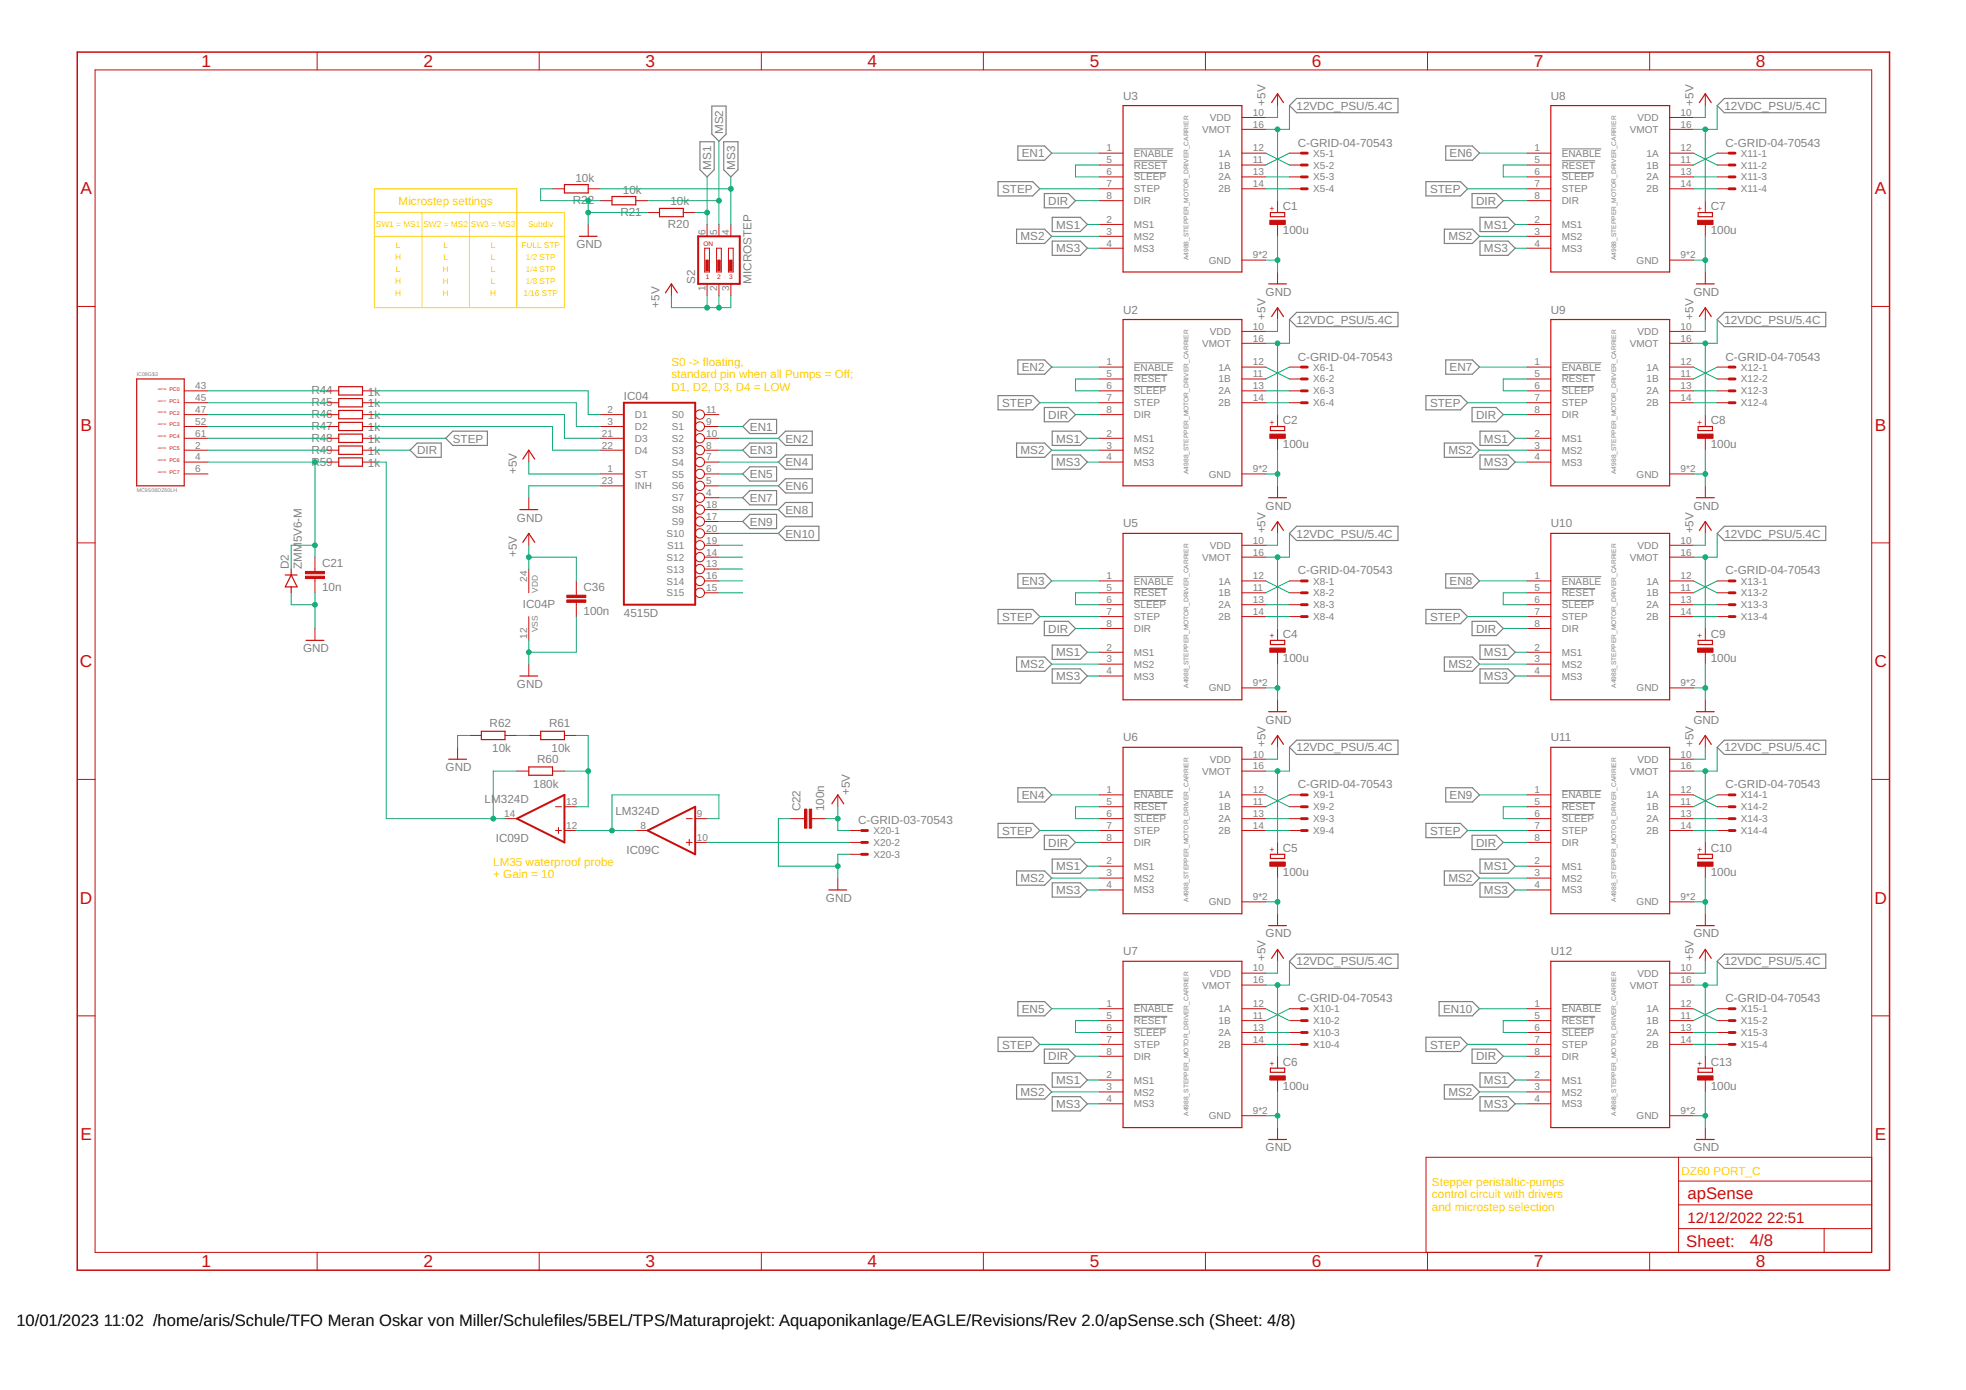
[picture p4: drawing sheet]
<svg xmlns="http://www.w3.org/2000/svg" width="420mm" height="297mm" viewBox="0 0 420 297" stroke-linecap="round" stroke-linejoin="round" font-family="sans-serif">
<defs><g id="words">
<g font-size="3.7" fill="#c90d0c">
<text x="43" y="14.3">1</text>
<text x="90.5" y="14.3">2</text>
<text x="138" y="14.3">3</text>
<text x="185.4" y="14.3">4</text>
<text x="232.9" y="14.3">5</text>
<text x="280.3" y="14.3">6</text>
<text x="327.8" y="14.3">7</text>
<text x="375.3" y="14.3">8</text>
<text x="17.2" y="41.5">A</text>
<text x="400.7" y="41.5">A</text>
<text x="17.2" y="92">B</text>
<text x="400.7" y="92">B</text>
<text x="17.1" y="142.6">C</text>
<text x="400.6" y="142.6">C</text>
<text x="17.1" y="193.1">D</text>
<text x="400.6" y="193.1">D</text>
<text x="17.2" y="243.7">E</text>
<text x="400.7" y="243.7">E</text>
<text x="43" y="270.8">1</text>
<text x="90.5" y="270.8">2</text>
<text x="138" y="270.8">3</text>
<text x="185.4" y="270.8">4</text>
<text x="232.9" y="270.8">5</text>
<text x="280.3" y="270.8">6</text>
<text x="327.8" y="270.8">7</text>
<text x="375.3" y="270.8">8</text>
</g>
<g font-size="3.6" fill="#c90d0c">
<text x="360.6" y="256.2">apSense</text>
<text x="360.4" y="266.5">Sheet:</text>
<text x="374" y="266.4">4/8</text>
</g>
<g font-size="3.5">
<text x="3.5" y="283.3">10/01/2023</text>
<text x="22.2" y="283.3">11:02 /home/aris/Schule/TFO Meran Oskar von Miller/Schulefiles/5BEL/TPS/Maturaprojekt: Aquaponikanlage/EAGLE/Revisions/Rev 2.0/apSense.sch (Sheet: 4/8)</text>
</g>
<g font-size="3.2" fill="#c90d0c">
<text x="360.6" y="261.3">12/12/2022</text>
<text x="377.6" y="261.3">22:51</text>
</g>
<g font-size="2.5" fill="#808080">
<text x="240" y="21.3">U3</text>
<text x="270.5" y="22.6" transform="rotate(-90 270.5 22.6)">+5V</text>
<text x="277.1" y="23.5">12VDC_PSU/5.4C</text>
<text x="331.4" y="21.3">U8</text>
<text x="361.9" y="22.6" transform="rotate(-90 361.9 22.6)">+5V</text>
<text x="368.5" y="23.5">12VDC_PSU/5.4C</text>
<text x="154.5" y="28.7" transform="rotate(-90 154.5 28.7)">MS2</text>
<text x="218.4" y="33.6">EN1</text>
<text x="277.3" y="31.3">C-GRID-04-70543</text>
<text x="309.8" y="33.6">EN6</text>
<text x="368.8" y="31.3">C-GRID-04-70543</text>
<text x="123" y="38.8">10k</text>
<text x="133.1" y="41.4">10k</text>
<text x="152" y="36.3" transform="rotate(-90 152 36.3)">MS1</text>
<text x="157.1" y="36.3" transform="rotate(-90 157.1 36.3)">MS3</text>
<text x="214.2" y="41.2">STEP</text>
<text x="305.6" y="41.2">STEP</text>
<text x="122.4" y="43.6">R22</text>
<text x="132.6" y="46.2">R21</text>
<text x="143.3" y="43.9">10k</text>
<text x="224" y="43.8">DIR</text>
<text x="274.2" y="44.9">C1</text>
<text x="315.5" y="43.8">DIR</text>
<text x="365.6" y="44.9">C7</text>
<text x="123.2" y="53">GND</text>
<text x="142.7" y="48.7">R20</text>
<text x="218.1" y="51.4">MS2</text>
<text x="225.7" y="48.8">MS1</text>
<text x="225.7" y="53.9">MS3</text>
<text x="274.2" y="50">100u</text>
<text x="309.5" y="51.4">MS2</text>
<text x="317.1" y="48.8">MS1</text>
<text x="317.1" y="53.9">MS3</text>
<text x="365.6" y="50">100u</text>
<text x="141" y="65.7" transform="rotate(-90 141 65.7)">+5V</text>
<text x="148.6" y="60.7" transform="rotate(-90 148.6 60.7)">S2</text>
<text x="160.6" y="60.7" transform="rotate(-90 160.6 60.7)">MICROSTEP</text>
<text x="270.5" y="63.2">GND</text>
<text x="361.9" y="63.2">GND</text>
<text x="240" y="67">U2</text>
<text x="270.5" y="68.3" transform="rotate(-90 270.5 68.3)">+5V</text>
<text x="277.1" y="69.2">12VDC_PSU/5.4C</text>
<text x="331.4" y="67">U9</text>
<text x="361.9" y="68.3" transform="rotate(-90 361.9 68.3)">+5V</text>
<text x="368.5" y="69.2">12VDC_PSU/5.4C</text>
<text x="277.3" y="77">C-GRID-04-70543</text>
<text x="368.8" y="77">C-GRID-04-70543</text>
<text x="218.4" y="79.3">EN2</text>
<text x="309.8" y="79.3">EN7</text>
<text x="66.5" y="84.3">R44</text>
<text x="66.5" y="86.8">R45</text>
<text x="66.5" y="89.3">R46</text>
<text x="78.6" y="84.5">1k</text>
<text x="78.6" y="87.1">1k</text>
<text x="78.6" y="89.6">1k</text>
<text x="133.3" y="85.4">IC04</text>
<text x="214.2" y="86.9">STEP</text>
<text x="224" y="89.5">DIR</text>
<text x="305.6" y="86.9">STEP</text>
<text x="315.5" y="89.5">DIR</text>
<text x="66.5" y="91.9">R47</text>
<text x="66.5" y="94.4">R48</text>
<text x="78.6" y="92.1">1k</text>
<text x="78.6" y="94.7">1k</text>
<text x="96.8" y="94.6">STEP</text>
<text x="160.3" y="92">EN1</text>
<text x="167.9" y="94.6">EN2</text>
<text x="225.7" y="94.6">MS1</text>
<text x="274.2" y="95.7">100u</text>
<text x="274.2" y="90.7">C2</text>
<text x="317.1" y="94.6">MS1</text>
<text x="365.6" y="95.7">100u</text>
<text x="365.6" y="90.7">C8</text>
<text x="66.5" y="96.9">R49</text>
<text x="66.5" y="99.5">R59</text>
<text x="78.6" y="97.2">1k</text>
<text x="78.6" y="99.8">1k</text>
<text x="89.1" y="97.1">DIR</text>
<text x="110.5" y="101.3" transform="rotate(-90 110.5 101.3)">+5V</text>
<text x="160.3" y="97.1">EN3</text>
<text x="167.9" y="99.6">EN4</text>
<text x="218.1" y="97.1">MS2</text>
<text x="225.7" y="99.6">MS3</text>
<text x="309.5" y="97.1">MS2</text>
<text x="317.1" y="99.6">MS3</text>
<text x="160.3" y="102.2">EN5</text>
<text x="160.3" y="107.3">EN7</text>
<text x="167.9" y="104.7">EN6</text>
<text x="110.5" y="111.4">GND</text>
<text x="160.3" y="112.3">EN9</text>
<text x="167.9" y="109.8">EN8</text>
<text x="240" y="112.7">U5</text>
<text x="270.5" y="114" transform="rotate(-90 270.5 114)">+5V</text>
<text x="270.5" y="108.9">GND</text>
<text x="331.4" y="112.7">U10</text>
<text x="361.9" y="114" transform="rotate(-90 361.9 114)">+5V</text>
<text x="361.9" y="108.9">GND</text>
<text x="64.5" y="115.9" transform="rotate(-90 64.5 115.9)">5V6-M</text>
<text x="110.5" y="119.1" transform="rotate(-90 110.5 119.1)">+5V</text>
<text x="167.9" y="114.9">EN10</text>
<text x="277.1" y="114.9">12VDC_PSU/5.4C</text>
<text x="368.5" y="114.9">12VDC_PSU/5.4C</text>
<text x="61.7" y="121.6" transform="rotate(-90 61.7 121.6)">D2</text>
<text x="64.5" y="121.6" transform="rotate(-90 64.5 121.6)">ZMM</text>
<text x="68.8" y="121.2">C21</text>
<text x="218.4" y="125">EN3</text>
<text x="277.3" y="122.8">C-GRID-04-70543</text>
<text x="309.8" y="125">EN8</text>
<text x="368.8" y="122.8">C-GRID-04-70543</text>
<text x="68.8" y="126.3">10n</text>
<text x="111.7" y="129.9">IC04P</text>
<text x="124.7" y="131.4">100n</text>
<text x="124.7" y="126.3">C36</text>
<text x="133.3" y="131.8">4515D</text>
<text x="214.2" y="132.7">STEP</text>
<text x="224" y="135.2">DIR</text>
<text x="274.2" y="136.4">C4</text>
<text x="305.6" y="132.7">STEP</text>
<text x="315.5" y="135.2">DIR</text>
<text x="365.6" y="136.4">C9</text>
<text x="64.8" y="139.4">GND</text>
<text x="218.1" y="142.8">MS2</text>
<text x="225.7" y="140.3">MS1</text>
<text x="274.2" y="141.4">100u</text>
<text x="309.5" y="142.8">MS2</text>
<text x="317.1" y="140.3">MS1</text>
<text x="365.6" y="141.4">100u</text>
<text x="110.5" y="147">GND</text>
<text x="225.7" y="145.4">MS3</text>
<text x="317.1" y="145.4">MS3</text>
<text x="104.6" y="155.4">R62</text>
<text x="117.3" y="155.4">R61</text>
<text x="270.5" y="154.6">GND</text>
<text x="361.9" y="154.6">GND</text>
<text x="105.2" y="160.7">10k</text>
<text x="117.9" y="160.7">10k</text>
<text x="240" y="158.4">U6</text>
<text x="270.5" y="159.7" transform="rotate(-90 270.5 159.7)">+5V</text>
<text x="277.1" y="160.6">12VDC_PSU/5.4C</text>
<text x="331.4" y="158.4">U11</text>
<text x="361.9" y="159.7" transform="rotate(-90 361.9 159.7)">+5V</text>
<text x="368.5" y="160.6">12VDC_PSU/5.4C</text>
<text x="95.2" y="164.8">GND</text>
<text x="114.8" y="163">R60</text>
<text x="103.6" y="171.6">LM324D</text>
<text x="113.9" y="168.3">180k</text>
<text x="171.1" y="173.4" transform="rotate(-90 171.1 173.4)">C22</text>
<text x="176.1" y="173.4" transform="rotate(-90 176.1 173.4)">100n</text>
<text x="181.6" y="169.9" transform="rotate(-90 181.6 169.9)">+5V</text>
<text x="218.4" y="170.7">EN4</text>
<text x="277.3" y="168.5">C-GRID-04-70543</text>
<text x="309.8" y="170.7">EN9</text>
<text x="368.8" y="168.5">C-GRID-04-70543</text>
<text x="105.9" y="179.9">IC09D</text>
<text x="131.5" y="174.2">LM324D</text>
<text x="183.4" y="176.1">C-GRID-03-70543</text>
<text x="214.2" y="178.4">STEP</text>
<text x="305.6" y="178.4">STEP</text>
<text x="133.9" y="182.4">IC09C</text>
<text x="224" y="180.9">DIR</text>
<text x="225.7" y="186">MS1</text>
<text x="274.2" y="182.1">C5</text>
<text x="315.5" y="180.9">DIR</text>
<text x="317.1" y="186">MS1</text>
<text x="365.6" y="182.1">C10</text>
<text x="218.1" y="188.5">MS2</text>
<text x="225.7" y="191.1">MS3</text>
<text x="274.2" y="187.2">100u</text>
<text x="309.5" y="188.5">MS2</text>
<text x="317.1" y="191.1">MS3</text>
<text x="365.6" y="187.2">100u</text>
<text x="176.5" y="192.7">GND</text>
<text x="270.5" y="200.3">GND</text>
<text x="361.9" y="200.3">GND</text>
<text x="240" y="204.1">U7</text>
<text x="270.5" y="205.4" transform="rotate(-90 270.5 205.4)">+5V</text>
<text x="277.1" y="206.3">12VDC_PSU/5.4C</text>
<text x="331.4" y="204.1">U12</text>
<text x="361.9" y="205.4" transform="rotate(-90 361.9 205.4)">+5V</text>
<text x="368.5" y="206.3">12VDC_PSU/5.4C</text>
<text x="277.3" y="214.2">C-GRID-04-70543</text>
<text x="368.8" y="214.2">C-GRID-04-70543</text>
<text x="218.4" y="216.5">EN5</text>
<text x="308.4" y="216.5">EN10</text>
<text x="214.2" y="224.1">STEP</text>
<text x="224" y="226.6">DIR</text>
<text x="274.2" y="227.8">C6</text>
<text x="305.6" y="224.1">STEP</text>
<text x="315.5" y="226.6">DIR</text>
<text x="365.6" y="227.8">C13</text>
<text x="225.7" y="231.7">MS1</text>
<text x="274.2" y="232.9">100u</text>
<text x="317.1" y="231.7">MS1</text>
<text x="365.6" y="232.9">100u</text>
<text x="218.1" y="234.2">MS2</text>
<text x="225.7" y="236.8">MS3</text>
<text x="309.5" y="234.2">MS2</text>
<text x="317.1" y="236.8">MS3</text>
<text x="270.5" y="246">GND</text>
<text x="361.9" y="246">GND</text>
</g>
<g font-size="2.5" fill="#ffcd07">
<text x="85.2" y="43.8">Microstep settings</text>
<text x="143.5" y="78.2">S0 -&gt; floating,</text>
<text x="143.5" y="80.8">standard pin when all Pumps = Off;</text>
<text x="143.5" y="83.5">D1, D2, D3, D4 = LOW</text>
<text x="105.4" y="185">LM35 waterproof probe</text>
<text x="105.4" y="187.6">+ Gain = 10</text>
<text x="359.4" y="251.1">DZ60 PORT_C</text>
<text x="306" y="253.4">Stepper peristaltic-pumps</text>
<text x="306" y="256.1">control circuit with drivers</text>
<text x="306" y="258.7">and microstep selection</text>
</g>
<g font-size="2.1" fill="#808080">
<text x="256.9" y="28.4">VMOT</text>
<text x="258.6" y="25.9">VDD</text>
<text x="267.7" y="24.7">10</text>
<text x="267.7" y="27.3">16</text>
<text x="348.3" y="28.4">VMOT</text>
<text x="350" y="25.9">VDD</text>
<text x="359.2" y="24.7">10</text>
<text x="359.2" y="27.3">16</text>
<text x="236.5" y="32.4">1</text>
<text x="236.5" y="34.9">5</text>
<text x="242.3" y="33.5">ENABLE</text>
<text x="260.4" y="33.5">1A</text>
<text x="267.7" y="32.4">12</text>
<text x="267.7" y="34.9">11</text>
<text x="280.6" y="33.5">X5-1</text>
<text x="327.9" y="32.4">1</text>
<text x="327.9" y="34.9">5</text>
<text x="333.8" y="33.5">ENABLE</text>
<text x="351.9" y="33.5">1A</text>
<text x="359.2" y="32.4">12</text>
<text x="359.2" y="34.9">11</text>
<text x="372.1" y="33.5">X11-1</text>
<text x="236.5" y="37.4">6</text>
<text x="236.5" y="40">7</text>
<text x="242.3" y="36">RESET</text>
<text x="242.3" y="38.6">SLEEP</text>
<text x="242.3" y="41.1">STEP</text>
<text x="260.4" y="36">1B</text>
<text x="260.4" y="38.6">2A</text>
<text x="260.4" y="41.1">2B</text>
<text x="267.7" y="37.4">13</text>
<text x="267.7" y="40">14</text>
<text x="280.6" y="36">X5-2</text>
<text x="280.6" y="38.6">X5-3</text>
<text x="280.6" y="41.1">X5-4</text>
<text x="327.9" y="37.4">6</text>
<text x="327.9" y="40">7</text>
<text x="333.8" y="36">RESET</text>
<text x="333.8" y="38.6">SLEEP</text>
<text x="333.8" y="41.1">STEP</text>
<text x="351.9" y="36">1B</text>
<text x="351.9" y="38.6">2A</text>
<text x="351.9" y="41.1">2B</text>
<text x="359.2" y="37.4">13</text>
<text x="359.2" y="40">14</text>
<text x="372.1" y="36">X11-2</text>
<text x="372.1" y="38.6">X11-3</text>
<text x="372.1" y="41.1">X11-4</text>
<text x="236.5" y="42.5">8</text>
<text x="236.5" y="47.6">2</text>
<text x="242.3" y="43.6">DIR</text>
<text x="327.9" y="42.5">8</text>
<text x="327.9" y="47.6">2</text>
<text x="333.8" y="43.6">DIR</text>
<text x="150.8" y="50.1" transform="rotate(-90 150.8 50.1)">6</text>
<text x="153.3" y="50.1" transform="rotate(-90 153.3 50.1)">5</text>
<text x="155.8" y="50.1" transform="rotate(-90 155.8 50.1)">4</text>
<text x="236.5" y="50.1">3</text>
<text x="236.5" y="52.7">4</text>
<text x="242.3" y="48.7">MS1</text>
<text x="242.3" y="51.3">MS2</text>
<text x="242.3" y="53.8">MS3</text>
<text x="327.9" y="50.1">3</text>
<text x="327.9" y="52.7">4</text>
<text x="333.8" y="48.7">MS1</text>
<text x="333.8" y="51.3">MS2</text>
<text x="333.8" y="53.8">MS3</text>
<text x="258.3" y="56.3">GND</text>
<text x="267.7" y="55.2">9*2</text>
<text x="349.8" y="56.3">GND</text>
<text x="359.2" y="55.2">9*2</text>
<text x="150.8" y="62.2" transform="rotate(-90 150.8 62.2)">1</text>
<text x="153.3" y="62.2" transform="rotate(-90 153.3 62.2)">2</text>
<text x="155.8" y="62.2" transform="rotate(-90 155.8 62.2)">3</text>
<text x="258.6" y="71.6">VDD</text>
<text x="267.7" y="70.5">10</text>
<text x="350" y="71.6">VDD</text>
<text x="359.2" y="70.5">10</text>
<text x="256.9" y="74.1">VMOT</text>
<text x="267.7" y="73">16</text>
<text x="348.3" y="74.1">VMOT</text>
<text x="359.2" y="73">16</text>
<text x="41.7" y="83.2">43</text>
<text x="236.5" y="78.1">1</text>
<text x="236.5" y="80.6">5</text>
<text x="236.5" y="83.2">6</text>
<text x="242.3" y="79.2">ENABLE</text>
<text x="242.3" y="81.7">RESET</text>
<text x="260.4" y="79.2">1A</text>
<text x="260.4" y="81.7">1B</text>
<text x="267.7" y="78.1">12</text>
<text x="267.7" y="80.6">11</text>
<text x="267.7" y="83.2">13</text>
<text x="280.6" y="79.2">X6-1</text>
<text x="280.6" y="81.7">X6-2</text>
<text x="327.9" y="78.1">1</text>
<text x="327.9" y="80.6">5</text>
<text x="327.9" y="83.2">6</text>
<text x="333.8" y="79.2">ENABLE</text>
<text x="333.8" y="81.7">RESET</text>
<text x="351.9" y="79.2">1A</text>
<text x="351.9" y="81.7">1B</text>
<text x="359.2" y="78.1">12</text>
<text x="359.2" y="80.6">11</text>
<text x="359.2" y="83.2">13</text>
<text x="372.1" y="79.2">X12-1</text>
<text x="372.1" y="81.7">X12-2</text>
<text x="41.7" y="85.7">45</text>
<text x="41.7" y="88.2">47</text>
<text x="129.8" y="88.2">2</text>
<text x="135.7" y="89.4">D1</text>
<text x="143.6" y="89.4">S0</text>
<text x="150.9" y="88.2">11</text>
<text x="236.5" y="85.7">7</text>
<text x="236.5" y="88.2">8</text>
<text x="242.3" y="84.3">SLEEP</text>
<text x="242.3" y="86.8">STEP</text>
<text x="242.3" y="89.4">DIR</text>
<text x="260.4" y="84.3">2A</text>
<text x="260.4" y="86.8">2B</text>
<text x="267.7" y="85.7">14</text>
<text x="280.6" y="84.3">X6-3</text>
<text x="280.6" y="86.8">X6-4</text>
<text x="327.9" y="85.7">7</text>
<text x="327.9" y="88.2">8</text>
<text x="333.8" y="84.3">SLEEP</text>
<text x="333.8" y="86.8">STEP</text>
<text x="333.8" y="89.4">DIR</text>
<text x="351.9" y="84.3">2A</text>
<text x="351.9" y="86.8">2B</text>
<text x="359.2" y="85.7">14</text>
<text x="372.1" y="84.3">X12-3</text>
<text x="372.1" y="86.8">X12-4</text>
<text x="41.7" y="90.8">52</text>
<text x="41.7" y="93.3">61</text>
<text x="41.7" y="95.9">2</text>
<text x="128.6" y="93.3">21</text>
<text x="128.6" y="95.9">22</text>
<text x="129.8" y="90.8">3</text>
<text x="135.7" y="91.9">D2</text>
<text x="135.7" y="94.4">D3</text>
<text x="143.6" y="91.9">S1</text>
<text x="143.6" y="94.4">S2</text>
<text x="150.9" y="95.9">8</text>
<text x="150.9" y="90.8">9</text>
<text x="150.9" y="93.3">10</text>
<text x="236.5" y="93.3">2</text>
<text x="236.5" y="95.9">3</text>
<text x="242.3" y="94.4">MS1</text>
<text x="327.9" y="93.3">2</text>
<text x="327.9" y="95.9">3</text>
<text x="333.8" y="94.4">MS1</text>
<text x="41.7" y="98.4">4</text>
<text x="41.7" y="100.9">6</text>
<text x="129.8" y="100.9">1</text>
<text x="135.7" y="97">D4</text>
<text x="143.6" y="99.5">S4</text>
<text x="143.6" y="97">S3</text>
<text x="150.9" y="100.9">6</text>
<text x="150.9" y="98.4">7</text>
<text x="236.5" y="98.4">4</text>
<text x="242.3" y="97">MS2</text>
<text x="242.3" y="99.5">MS3</text>
<text x="267.7" y="100.9">9*2</text>
<text x="327.9" y="98.4">4</text>
<text x="333.8" y="97">MS2</text>
<text x="333.8" y="99.5">MS3</text>
<text x="359.2" y="100.9">9*2</text>
<text x="128.6" y="103.5">23</text>
<text x="135.7" y="102.1">ST</text>
<text x="135.7" y="104.6">INH</text>
<text x="143.6" y="107.1">S7</text>
<text x="143.6" y="104.6">S6</text>
<text x="143.6" y="102.1">S5</text>
<text x="150.9" y="106">4</text>
<text x="150.9" y="103.5">5</text>
<text x="258.3" y="102.1">GND</text>
<text x="349.8" y="102.1">GND</text>
<text x="143.6" y="112.2">S9</text>
<text x="143.6" y="109.7">S8</text>
<text x="150.9" y="111.1">17</text>
<text x="150.9" y="108.6">18</text>
<text x="150.9" y="113.6">20</text>
<text x="142.4" y="119.8">S12</text>
<text x="142.4" y="114.8">S10</text>
<text x="142.6" y="117.3">S11</text>
<text x="150.9" y="118.7">14</text>
<text x="150.9" y="116.2">19</text>
<text x="256.9" y="119.8">VMOT</text>
<text x="258.6" y="117.3">VDD</text>
<text x="267.7" y="116.2">10</text>
<text x="267.7" y="118.7">16</text>
<text x="348.3" y="119.8">VMOT</text>
<text x="350" y="117.3">VDD</text>
<text x="359.2" y="116.2">10</text>
<text x="359.2" y="118.7">16</text>
<text x="112.7" y="124.4" transform="rotate(-90 112.7 124.4)">24</text>
<text x="142.4" y="122.4">S13</text>
<text x="142.4" y="124.9">S14</text>
<text x="150.9" y="121.3">13</text>
<text x="150.9" y="123.8">16</text>
<text x="236.5" y="123.8">1</text>
<text x="242.3" y="124.9">ENABLE</text>
<text x="260.4" y="124.9">1A</text>
<text x="267.7" y="123.8">12</text>
<text x="280.6" y="124.9">X8-1</text>
<text x="327.9" y="123.8">1</text>
<text x="333.8" y="124.9">ENABLE</text>
<text x="351.9" y="124.9">1A</text>
<text x="359.2" y="123.8">12</text>
<text x="372.1" y="124.9">X13-1</text>
<text x="142.4" y="127.4">S15</text>
<text x="150.9" y="126.3">15</text>
<text x="236.5" y="126.3">5</text>
<text x="236.5" y="128.9">6</text>
<text x="236.5" y="131.4">7</text>
<text x="242.3" y="127.4">RESET</text>
<text x="242.3" y="130">SLEEP</text>
<text x="260.4" y="127.4">1B</text>
<text x="260.4" y="130">2A</text>
<text x="267.7" y="126.3">11</text>
<text x="267.7" y="128.9">13</text>
<text x="267.7" y="131.4">14</text>
<text x="280.6" y="127.4">X8-2</text>
<text x="280.6" y="130">X8-3</text>
<text x="327.9" y="126.3">5</text>
<text x="327.9" y="128.9">6</text>
<text x="327.9" y="131.4">7</text>
<text x="333.8" y="127.4">RESET</text>
<text x="333.8" y="130">SLEEP</text>
<text x="351.9" y="127.4">1B</text>
<text x="351.9" y="130">2A</text>
<text x="359.2" y="126.3">11</text>
<text x="359.2" y="128.9">13</text>
<text x="359.2" y="131.4">14</text>
<text x="372.1" y="127.4">X13-2</text>
<text x="372.1" y="130">X13-3</text>
<text x="112.7" y="136.5" transform="rotate(-90 112.7 136.5)">12</text>
<text x="236.5" y="133.9">8</text>
<text x="242.3" y="132.5">STEP</text>
<text x="242.3" y="135.1">DIR</text>
<text x="260.4" y="132.5">2B</text>
<text x="280.6" y="132.5">X8-4</text>
<text x="327.9" y="133.9">8</text>
<text x="333.8" y="132.5">STEP</text>
<text x="333.8" y="135.1">DIR</text>
<text x="351.9" y="132.5">2B</text>
<text x="372.1" y="132.5">X13-4</text>
<text x="236.5" y="139">2</text>
<text x="236.5" y="141.6">3</text>
<text x="242.3" y="140.1">MS1</text>
<text x="242.3" y="142.7">MS2</text>
<text x="327.9" y="139">2</text>
<text x="327.9" y="141.6">3</text>
<text x="333.8" y="140.1">MS1</text>
<text x="333.8" y="142.7">MS2</text>
<text x="236.5" y="144.1">4</text>
<text x="242.3" y="145.2">MS3</text>
<text x="258.3" y="147.8">GND</text>
<text x="267.7" y="146.6">9*2</text>
<text x="327.9" y="144.1">4</text>
<text x="333.8" y="145.2">MS3</text>
<text x="349.8" y="147.8">GND</text>
<text x="359.2" y="146.6">9*2</text>
<text x="267.7" y="161.9">10</text>
<text x="359.2" y="161.9">10</text>
<text x="256.9" y="165.5">VMOT</text>
<text x="258.6" y="163">VDD</text>
<text x="267.7" y="164.4">16</text>
<text x="348.3" y="165.5">VMOT</text>
<text x="350" y="163">VDD</text>
<text x="359.2" y="164.4">16</text>
<text x="121" y="172">13</text>
<text x="236.5" y="169.5">1</text>
<text x="236.5" y="172">5</text>
<text x="242.3" y="170.6">ENABLE</text>
<text x="242.3" y="173.2">RESET</text>
<text x="260.4" y="170.6">1A</text>
<text x="260.4" y="173.2">1B</text>
<text x="267.7" y="169.5">12</text>
<text x="267.7" y="172">11</text>
<text x="280.6" y="170.6">X9-1</text>
<text x="280.6" y="173.2">X9-2</text>
<text x="327.9" y="169.5">1</text>
<text x="327.9" y="172">5</text>
<text x="333.8" y="170.6">ENABLE</text>
<text x="333.8" y="173.2">RESET</text>
<text x="351.9" y="170.6">1A</text>
<text x="351.9" y="173.2">1B</text>
<text x="359.2" y="169.5">12</text>
<text x="359.2" y="172">11</text>
<text x="372.1" y="170.6">X14-1</text>
<text x="372.1" y="173.2">X14-2</text>
<text x="107.8" y="174.6">14</text>
<text x="121" y="177.1">12</text>
<text x="136.9" y="177.1">8</text>
<text x="148.9" y="174.6">9</text>
<text x="148.9" y="179.7">10</text>
<text x="186.7" y="178.2">X20-1</text>
<text x="236.5" y="174.6">6</text>
<text x="236.5" y="177.1">7</text>
<text x="236.5" y="179.7">8</text>
<text x="242.3" y="175.7">SLEEP</text>
<text x="242.3" y="178.2">STEP</text>
<text x="260.4" y="175.7">2A</text>
<text x="260.4" y="178.2">2B</text>
<text x="267.7" y="174.6">13</text>
<text x="267.7" y="177.1">14</text>
<text x="280.6" y="175.7">X9-3</text>
<text x="280.6" y="178.2">X9-4</text>
<text x="327.9" y="174.6">6</text>
<text x="327.9" y="177.1">7</text>
<text x="327.9" y="179.7">8</text>
<text x="333.8" y="175.7">SLEEP</text>
<text x="333.8" y="178.2">STEP</text>
<text x="351.9" y="175.7">2A</text>
<text x="351.9" y="178.2">2B</text>
<text x="359.2" y="174.6">13</text>
<text x="359.2" y="177.1">14</text>
<text x="372.1" y="175.7">X14-3</text>
<text x="372.1" y="178.2">X14-4</text>
<text x="186.7" y="180.8">X20-2</text>
<text x="186.7" y="183.3">X20-3</text>
<text x="236.5" y="184.7">2</text>
<text x="242.3" y="180.8">DIR</text>
<text x="242.3" y="185.9">MS1</text>
<text x="327.9" y="184.7">2</text>
<text x="333.8" y="180.8">DIR</text>
<text x="333.8" y="185.9">MS1</text>
<text x="236.5" y="187.3">3</text>
<text x="236.5" y="189.8">4</text>
<text x="242.3" y="188.4">MS2</text>
<text x="242.3" y="190.9">MS3</text>
<text x="327.9" y="187.3">3</text>
<text x="327.9" y="189.8">4</text>
<text x="333.8" y="188.4">MS2</text>
<text x="333.8" y="190.9">MS3</text>
<text x="258.3" y="193.5">GND</text>
<text x="267.7" y="192.4">9*2</text>
<text x="349.8" y="193.5">GND</text>
<text x="359.2" y="192.4">9*2</text>
<text x="258.6" y="208.7">VDD</text>
<text x="267.7" y="207.6">10</text>
<text x="350" y="208.7">VDD</text>
<text x="359.2" y="207.6">10</text>
<text x="236.5" y="215.2">1</text>
<text x="256.9" y="211.3">VMOT</text>
<text x="267.7" y="215.2">12</text>
<text x="267.7" y="210.1">16</text>
<text x="327.9" y="215.2">1</text>
<text x="348.3" y="211.3">VMOT</text>
<text x="359.2" y="215.2">12</text>
<text x="359.2" y="210.1">16</text>
<text x="236.5" y="217.8">5</text>
<text x="236.5" y="220.3">6</text>
<text x="242.3" y="216.3">ENABLE</text>
<text x="242.3" y="218.9">RESET</text>
<text x="242.3" y="221.4">SLEEP</text>
<text x="260.4" y="216.3">1A</text>
<text x="260.4" y="218.9">1B</text>
<text x="260.4" y="221.4">2A</text>
<text x="267.7" y="217.8">11</text>
<text x="267.7" y="220.3">13</text>
<text x="280.6" y="216.3">X10-1</text>
<text x="280.6" y="218.9">X10-2</text>
<text x="280.6" y="221.4">X10-3</text>
<text x="327.9" y="217.8">5</text>
<text x="327.9" y="220.3">6</text>
<text x="333.8" y="216.3">ENABLE</text>
<text x="333.8" y="218.9">RESET</text>
<text x="333.8" y="221.4">SLEEP</text>
<text x="351.9" y="216.3">1A</text>
<text x="351.9" y="218.9">1B</text>
<text x="351.9" y="221.4">2A</text>
<text x="359.2" y="217.8">11</text>
<text x="359.2" y="220.3">13</text>
<text x="372.1" y="216.3">X15-1</text>
<text x="372.1" y="218.9">X15-2</text>
<text x="372.1" y="221.4">X15-3</text>
<text x="236.5" y="222.8">7</text>
<text x="236.5" y="225.4">8</text>
<text x="242.3" y="224">STEP</text>
<text x="242.3" y="226.5">DIR</text>
<text x="260.4" y="224">2B</text>
<text x="267.7" y="222.8">14</text>
<text x="280.6" y="224">X10-4</text>
<text x="327.9" y="222.8">7</text>
<text x="327.9" y="225.4">8</text>
<text x="333.8" y="224">STEP</text>
<text x="333.8" y="226.5">DIR</text>
<text x="351.9" y="224">2B</text>
<text x="359.2" y="222.8">14</text>
<text x="372.1" y="224">X15-4</text>
<text x="236.5" y="230.5">2</text>
<text x="236.5" y="233">3</text>
<text x="242.3" y="231.6">MS1</text>
<text x="327.9" y="230.5">2</text>
<text x="327.9" y="233">3</text>
<text x="333.8" y="231.6">MS1</text>
<text x="236.5" y="235.5">4</text>
<text x="242.3" y="234.1">MS2</text>
<text x="242.3" y="236.6">MS3</text>
<text x="258.3" y="239.2">GND</text>
<text x="267.7" y="238.1">9*2</text>
<text x="327.9" y="235.5">4</text>
<text x="333.8" y="234.1">MS2</text>
<text x="333.8" y="236.6">MS3</text>
<text x="349.8" y="239.2">GND</text>
<text x="359.2" y="238.1">9*2</text>
</g>
<g font-size="1.8" fill="#c90d0c">
<text x="272.4" y="45" transform="rotate(-90 272.4 45)">+</text>
<text x="363.9" y="45" transform="rotate(-90 363.9 45)">+</text>
<text x="272.4" y="90.7" transform="rotate(-90 272.4 90.7)">+</text>
<text x="363.9" y="90.7" transform="rotate(-90 363.9 90.7)">+</text>
<text x="272.4" y="136.4" transform="rotate(-90 272.4 136.4)">+</text>
<text x="363.9" y="136.4" transform="rotate(-90 363.9 136.4)">+</text>
<text x="272.4" y="182.2" transform="rotate(-90 272.4 182.2)">+</text>
<text x="363.9" y="182.2" transform="rotate(-90 363.9 182.2)">+</text>
<text x="272.4" y="227.9" transform="rotate(-90 272.4 227.9)">+</text>
<text x="363.9" y="227.9" transform="rotate(-90 363.9 227.9)">+</text>
</g>
<g font-size="1.8" fill="#ffcd07">
<text x="80.3" y="48.6">SW1 = MS1</text>
<text x="84.6" y="53">L</text>
<text x="90.5" y="48.6">SW2 = MS2</text>
<text x="94.8" y="53">L</text>
<text x="100.6" y="48.6">SW3 = MS3</text>
<text x="104.9" y="53">L</text>
<text x="111.5" y="53">FULL STP</text>
<text x="112.8" y="48.6">Subdiv</text>
<text x="84.4" y="55.6">H</text>
<text x="84.6" y="58.1">L</text>
<text x="94.6" y="58.1">H</text>
<text x="94.8" y="55.6">L</text>
<text x="104.9" y="55.6">L</text>
<text x="104.9" y="58.1">L</text>
<text x="112.4" y="55.6">1/2 STP</text>
<text x="112.4" y="58.1">1/4 STP</text>
<text x="84.4" y="60.7">H</text>
<text x="84.4" y="63.2">H</text>
<text x="94.6" y="60.7">H</text>
<text x="94.6" y="63.2">H</text>
<text x="104.8" y="63.2">H</text>
<text x="104.9" y="60.7">L</text>
<text x="111.9" y="63.2">1/16 STP</text>
<text x="112.4" y="60.7">1/8 STP</text>
</g>
<g font-size="1.8" fill="#808080">
<text x="114.9" y="126.7" transform="rotate(-90 114.9 126.7)">VDD</text>
<text x="114.9" y="135.1" transform="rotate(-90 114.9 135.1)">VSS</text>
</g>
<g font-size="1.4" fill="#c90d0c">
<text x="150.4" y="52.5">ON</text>
<text x="150.9" y="59.6">1</text>
<text x="153.3" y="59.6">2</text>
<text x="155.8" y="59.6">3</text>
</g>
<g font-size="1.4" fill="#808080">
<text x="254" y="55.6" transform="rotate(-90 254 55.6)">A4988_STEPPER_MOTOR_DRIVER_CARRIER</text>
<text x="345.4" y="55.6" transform="rotate(-90 345.4 55.6)">A4988_STEPPER_MOTOR_DRIVER_CARRIER</text>
<text x="254" y="101.3" transform="rotate(-90 254 101.3)">A4988_STEPPER_MOTOR_DRIVER_CARRIER</text>
<text x="345.4" y="101.3" transform="rotate(-90 345.4 101.3)">A4988_STEPPER_MOTOR_DRIVER_CARRIER</text>
<text x="254" y="147" transform="rotate(-90 254 147)">A4988_STEPPER_MOTOR_DRIVER_CARRIER</text>
<text x="345.4" y="147" transform="rotate(-90 345.4 147)">A4988_STEPPER_MOTOR_DRIVER_CARRIER</text>
<text x="254" y="192.7" transform="rotate(-90 254 192.7)">A4988_STEPPER_MOTOR_DRIVER_CARRIER</text>
<text x="345.4" y="192.7" transform="rotate(-90 345.4 192.7)">A4988_STEPPER_MOTOR_DRIVER_CARRIER</text>
<text x="254" y="238.4" transform="rotate(-90 254 238.4)">A4988_STEPPER_MOTOR_DRIVER_CARRIER</text>
<text x="345.4" y="238.4" transform="rotate(-90 345.4 238.4)">A4988_STEPPER_MOTOR_DRIVER_CARRIER</text>
</g>
<g font-size="1.1" fill="#808080">
<text x="29.2" y="80.3">IC08G$3</text>
<text x="29.2" y="105.1">MC9S08DZ60LH</text>
</g>
<g font-size="1.1" fill="#c90d0c">
<text x="36.2" y="83.5">PC0</text>
<text x="36.2" y="86.1">PC1</text>
<text x="36.2" y="88.6">PC2</text>
<text x="36.2" y="91.1">PC3</text>
<text x="36.2" y="93.7">PC4</text>
<text x="36.2" y="96.2">PC5</text>
<text x="36.2" y="98.8">PC6</text>
<text x="36.2" y="101.3">PC7</text>
</g>
<g font-size=".6" fill="#c90d0c">
<text x="33.7" y="83.3">ADP16</text>
<text x="33.7" y="88.4">ADP18</text>
<text x="33.7" y="85.8">ADP17</text>
<text x="33.7" y="96">ADP21</text>
<text x="33.7" y="93.4">ADP20</text>
<text x="33.7" y="90.9">ADP19</text>
<text x="33.7" y="101.1">ADP23</text>
<text x="33.7" y="98.5">ADP22</text>
</g>
</g></defs>
<g fill="none" stroke="#808080" stroke-width=".21">
<path d="M242.3 31.8h8.5M242.3 34.4h7.2M242.3 36.9h6.9M333.8 31.8h8.4M333.8 34.4h7.1M333.8 36.9h6.9M242.3 77.5h8.5M333.8 77.5h8.4M242.3 80.1h7.2M242.3 82.6h6.9M333.8 80.1h7.1M333.8 82.6h6.9"/>
<path d="M242.3 123.2h8.5M242.3 125.8h7.2M242.3 128.3h6.9M333.8 123.2h8.4M333.8 125.8h7.1M333.8 128.3h6.9M242.3 169h8.5M242.3 171.5h7.2M242.3 174h6.9M333.8 169h8.4M333.8 171.5h7.1M333.8 174h6.9"/>
<path d="M242.3 214.7h8.5M242.3 217.2h7.2M242.3 219.7h6.9M333.8 214.7h8.4M333.8 217.2h7.1M333.8 219.7h6.9"/>
</g>
<g fill="none" stroke="#808080" stroke-width=".25">
<path d="M149.6 30.3h3v6l-1.5 1.5-1.5-1.5zM152.1 22.7h3.1v6l-1.6 1.5-1.5-1.5zM154.7 30.3h3v6l-1.5 1.5-1.5-1.5zM213.3 38.8h7.4l1.5 1.5-1.5 1.6h-7.4zM217.5 31.2h5.7l1.6 1.5-1.6 1.5h-5.7zM275.6 22.6l1.5-1.6h21.7v3.1h-21.7zM304.7 38.8h7.4l1.5 1.5-1.5 1.6h-7.4zM309 31.2h5.7l1.5 1.5-1.5 1.5h-5.7zM368.5 21h21.7v3.1h-21.7l-1.5-1.5zM217.3 49h5.9l1.6 1.5-1.6 1.5h-5.9zM223.2 41.4h5.1l1.5 1.5-1.5 1.5h-5.1zM224.9 46.4h6l1.5 1.6-1.5 1.5h-6z"/>
<path d="M224.9 51.5h6l1.5 1.5-1.5 1.6h-6zM308.7 49h6l1.5 1.5-1.5 1.5h-6zM314.6 41.4h5.1l1.6 1.5-1.6 1.5h-5.1zM316.3 46.4h6l1.5 1.6-1.5 1.5h-6zM316.3 51.5h6l1.5 1.5-1.5 1.6h-6zM217.5 76.9h5.7l1.6 1.5-1.6 1.6h-5.7zM275.6 68.3l1.5-1.5h21.7v3h-21.7zM309 76.9h5.7l1.5 1.5-1.5 1.6h-5.7zM368.5 66.8h21.7v3h-21.7l-1.5-1.5zM87.6 96.2l1.6-1.5h5.1v3h-5.1zM96.8 92.1h7.4v3.1h-7.4l-1.6-1.5zM158.7 91.1l1.6-1.5h5.7v3h-5.7z"/>
<path d="M160.3 94.7h5.7v3h-5.7l-1.6-1.5zM160.3 99.8h5.7v3h-5.7l-1.6-1.5zM167.9 92.1h5.7v3.1h-5.7l-1.6-1.5zM167.9 97.2h5.7v3.1h-5.7l-1.6-1.6zM213.3 84.5h7.4l1.5 1.6-1.5 1.5h-7.4zM217.3 94.7h5.9l1.6 1.5-1.6 1.5h-5.9zM223.2 87.1h5.1l1.5 1.5-1.5 1.5h-5.1zM224.9 92.1h6l1.5 1.6-1.5 1.5h-6zM224.9 97.2h6l1.5 1.5-1.5 1.6h-6zM304.7 84.5h7.4l1.5 1.6-1.5 1.5h-7.4zM308.7 94.7h6l1.5 1.5-1.5 1.5h-6zM314.6 87.1h5.1l1.6 1.5-1.6 1.5h-5.1z"/>
<path d="M316.3 92.1h6l1.5 1.6-1.5 1.5h-6zM316.3 97.2h6l1.5 1.5-1.5 1.6h-6zM160.3 104.8h5.7v3.1h-5.7l-1.6-1.5zM160.3 109.9h5.7v3.1h-5.7l-1.6-1.6zM167.9 112.5h7.1v3h-7.1l-1.6-1.5zM167.9 102.3h5.7v3h-5.7l-1.6-1.5zM167.9 107.4h5.7v3h-5.7l-1.6-1.5zM275.6 114l1.5-1.5h21.7v3h-21.7zM368.5 112.5h21.7v3h-21.7l-1.5-1.5zM213.3 130.2h7.4l1.5 1.6-1.5 1.5h-7.4zM217.5 122.6h5.7l1.6 1.5-1.6 1.6h-5.7zM223.2 132.8h5.1l1.5 1.5-1.5 1.5h-5.1z"/>
<path d="M224.9 137.9h6l1.5 1.5-1.5 1.5h-6zM304.7 130.2h7.4l1.5 1.6-1.5 1.5h-7.4zM309 122.6h5.7l1.5 1.5-1.5 1.6h-5.7zM314.6 132.8h5.1l1.6 1.5-1.6 1.5h-5.1zM316.3 137.9h6l1.5 1.5-1.5 1.5h-6zM217.3 140.4h5.9l1.6 1.5-1.6 1.5h-5.9zM224.9 142.9h6l1.5 1.6-1.5 1.5h-6zM275.6 159.7l1.5-1.5h21.7v3h-21.7zM308.7 140.4h6l1.5 1.5-1.5 1.5h-6zM316.3 142.9h6l1.5 1.6-1.5 1.5h-6zM368.5 158.2h21.7v3h-21.7l-1.5-1.5zM213.3 176h7.4l1.5 1.5-1.5 1.5h-7.4z"/>
<path d="M217.5 168.3h5.7l1.6 1.6-1.6 1.5h-5.7zM223.2 178.5h5.1l1.5 1.5-1.5 1.5h-5.1zM304.7 176h7.4l1.5 1.5-1.5 1.5h-7.4zM309 168.3h5.7l1.5 1.6-1.5 1.5h-5.7zM314.6 178.5h5.1l1.6 1.5-1.6 1.5h-5.1zM217.3 186.1h5.9l1.6 1.5-1.6 1.6h-5.9zM224.9 183.6h6l1.5 1.5-1.5 1.5h-6zM224.9 188.7h6l1.5 1.5-1.5 1.5h-6zM308.7 186.1h6l1.5 1.5-1.5 1.6h-6zM316.3 183.6h6l1.5 1.5-1.5 1.5h-6zM316.3 188.7h6l1.5 1.5-1.5 1.5h-6zM217.5 214h5.7l1.6 1.6-1.6 1.5h-5.7z"/>
<path d="M275.6 205.4l1.5-1.5h21.7v3h-21.7zM307.6 214h7.1l1.5 1.6-1.5 1.5h-7.1zM368.5 203.9h21.7v3h-21.7l-1.5-1.5zM213.3 221.7h7.4l1.5 1.5-1.5 1.5h-7.4zM217.3 231.8h5.9l1.6 1.5-1.6 1.6h-5.9zM223.2 224.2h5.1l1.5 1.5-1.5 1.5h-5.1zM224.9 229.3h6l1.5 1.5-1.5 1.5h-6zM224.9 234.4h6l1.5 1.5-1.5 1.5h-6zM304.7 221.7h7.4l1.5 1.5-1.5 1.5h-7.4zM308.7 231.8h6l1.5 1.5-1.5 1.6h-6zM314.6 224.2h5.1l1.6 1.5-1.6 1.5h-5.1zM316.3 229.3h6l1.5 1.5-1.5 1.5h-6z"/>
<path d="M316.3 234.4h6l1.5 1.5-1.5 1.5h-6z"/>
</g>
<path d="M149.2 50.5h8.9v10.2h-8.9zM133.3 86.1h15.3v43.1h-15.3zM110.5 174.9l10.1-5v10.1zM138.4 177.5l10.2-5.1v10.2z" fill="none" stroke="#c90d0c" stroke-width=".42"/>
<g fill="none" stroke="#c90d0c" stroke-width=".21">
<path d="M20.3 14.9h379.7v252.7h-379.7zM67.8 11.1v3.8M115.2 11.1v3.8M162.7 11.1v3.8M210.2 11.1v3.8M257.6 11.1v3.8M305.1 11.1v3.8M352.6 11.1v3.8M234.9 32.7h5.1M234.9 35.3h5.1M234.9 37.8h5.1M265.4 32.7h5.1"/>
<path d="M265.4 35.3h5.1M265.4 37.8h5.1M265.4 25.1h5.1M265.4 27.6h5.1M273 20v2.6M275.6 32.7h2.5M275.6 35.3h2.5M275.6 37.8h2.5M326.3 32.7h5.1M326.3 35.3h5.1M326.3 37.8h5.1M356.8 32.7h5.1"/>
<path d="M356.8 35.3h5.1M356.8 37.8h5.1M356.8 25.1h5.1M356.8 27.6h5.1M364.4 20v2.6M367 32.7h2.5M367 35.3h2.5M367 37.8h2.5M118.1 40.3h2.5M125.7 40.3h2.5M125.7 48v2.5M128.2 42.9h2.6"/>
<path d="M135.9 42.9h2.5M138.4 45.4h2.5M146 45.4h2.6M150.6 53h1v5.1h-1zM151.1 48v2.5M153.1 53h1.1v5.1h-1.1zM153.6 48v2.5M155.7 53h1v5.1h-1zM156.2 48v2.5M234.9 40.3h5.1M234.9 42.9h5.1M234.9 48h5.1"/>
<path d="M234.9 50.5h5.1M234.9 53h5.1M265.4 40.3h5.1M265.4 55.6h5.1M273 42.9v2.5M273 48v2.5M273 58.1v2.6M275.6 40.3h2.5M326.3 40.3h5.1M326.3 42.9h5.1M326.3 48h5.1M326.3 50.5h5.1"/>
<path d="M326.3 53h5.1M356.8 40.3h5.1M356.8 55.6h5.1M364.4 42.9v2.5M364.4 48v2.5M364.4 58.1v2.6M367 40.3h2.5M16.5 65.5h3.8M143.5 60.7v2.5M151.1 60.7v2.5M153.6 60.7v2.5M156.2 60.7v2.5"/>
<path d="M234.9 78.4h5.1M265.4 78.4h5.1M265.4 70.8h5.1M265.4 73.4h5.1M273 65.7v2.6M275.6 78.4h2.5M326.3 78.4h5.1M356.8 78.4h5.1M356.8 70.8h5.1M356.8 73.4h5.1M364.4 65.7v2.6M367 78.4h2.5"/>
<path d="M400 65.5h3.8M39.4 88.6h5M39.4 91.1h5M39.4 98.7h5M39.4 96.2h5M39.4 93.7h5M39.4 83.5h5M39.4 86.1h5M69.8 88.6h2.6M69.8 91.1h2.6M69.8 98.7h2.6M69.8 96.2h2.6"/>
<path d="M69.8 93.7h2.6M69.8 83.5h2.6M69.8 86.1h2.6M77.5 88.6h2.5M77.5 91.1h2.5M77.5 98.7h2.5M77.5 96.2h2.5M77.5 93.7h2.5M77.5 83.5h2.5M77.5 86.1h2.5M113 96.2v2.5M128.2 88.6h5.1"/>
<path d="M128.2 91.1h5.1M128.2 96.2h5.1M128.2 93.7h5.1M150.6 88.6h3M150.6 91.1h3M150.6 98.7h3M150.6 96.2h3M150.6 93.7h3M234.9 88.6h5.1M234.9 98.7h5.1M234.9 96.2h5.1M234.9 93.7h5.1"/>
<path d="M234.9 81h5.1M234.9 83.5h5.1M234.9 86.1h5.1M265.4 81h5.1M265.4 83.5h5.1M265.4 86.1h5.1M273 88.6v2.5M273 93.7v2.5M275.6 81h2.5M275.6 83.5h2.5M275.6 86.1h2.5M326.3 88.6h5.1"/>
<path d="M326.3 98.7h5.1M326.3 96.2h5.1M326.3 93.7h5.1M326.3 81h5.1M326.3 83.5h5.1M326.3 86.1h5.1M356.8 81h5.1M356.8 83.5h5.1M356.8 86.1h5.1M364.4 88.6v2.5M364.4 93.7v2.5M367 81h2.5"/>
<path d="M367 83.5h2.5M367 86.1h2.5M16.5 116h3.8M39.4 101.3h5M67.3 119.1v3M113 106.4v2.5M113 114v2.5M128.2 101.3h5.1M128.2 103.8h5.1M150.6 101.3h3M150.6 106.4h3M150.6 103.8h3"/>
<path d="M150.6 119.1h3M150.6 111.4h3M150.6 108.9h3M150.6 116.5h3M150.6 114h3M265.4 101.3h5.1M265.4 119.1h5.1M265.4 116.5h5.1M273 103.8v2.6M273 111.4v2.6M356.8 101.3h5.1M356.8 119.1h5.1"/>
<path d="M356.8 116.5h5.1M364.4 103.8v2.6M364.4 111.4v2.6M400 116h3.8M67.3 123.6v3.1M67.3 134.3v2.5M113 121.6v5.1M113 131.8v5M123.2 124.1v3.1M123.2 128.7v3.1M150.6 121.6h3M150.6 126.7h3"/>
<path d="M150.6 124.1h3M234.9 126.7h5.1M234.9 124.1h5.1M234.9 129.2h5.1M234.9 131.8h5.1M234.9 134.3h5.1M234.9 139.4h5.1M265.4 126.7h5.1M265.4 124.1h5.1M265.4 129.2h5.1M265.4 131.8h5.1M273 134.3v2.5"/>
<path d="M273 139.4v2.5M275.6 126.7h2.5M275.6 124.1h2.5M275.6 129.2h2.5M275.6 131.8h2.5M326.3 126.7h5.1M326.3 124.1h5.1M326.3 129.2h5.1M326.3 131.8h5.1M326.3 134.3h5.1M326.3 139.4h5.1M356.8 126.7h5.1"/>
<path d="M356.8 124.1h5.1M356.8 129.2h5.1M356.8 131.8h5.1M364.4 134.3v2.5M364.4 139.4v2.5M367 126.7h2.5M367 124.1h2.5M367 129.2h2.5M367 131.8h2.5M97.8 159.7v2.5M100.3 157.2h2.6M107.9 157.2h2.6"/>
<path d="M113 141.9v2.6M113 157.2h2.5M120.6 157.2h2.6M234.9 141.9h5.1M234.9 144.5h5.1M265.4 147h5.1M273 149.5v2.6M273 157.2v2.5M326.3 141.9h5.1M326.3 144.5h5.1M356.8 147h5.1M364.4 149.5v2.6"/>
<path d="M364.4 157.2v2.5M16.5 166.6h3.8M107.9 174.9h2.6M110.5 164.8h2.5M118.1 164.8h2.5M118.7 172.4h1.3M118.7 177.5h1.3M119.4 176.8v1.3M120.6 172.4h2.6M120.6 177.5h2.6M135.9 177.5h2.5M146.7 174.9h1.2"/>
<path d="M147.3 179.4v1.3M148.6 174.9h2.5M168.9 174.9h3M173.5 174.9h3M179 169.9v2.5M181.6 177.5h2.5M234.9 169.9h5.1M234.9 172.4h5.1M234.9 174.9h5.1M234.9 177.5h5.1M265.4 169.9h5.1M265.4 172.4h5.1"/>
<path d="M265.4 174.9h5.1M265.4 177.5h5.1M265.4 162.2h5.1M265.4 164.8h5.1M275.6 169.9h2.5M275.6 172.4h2.5M275.6 174.9h2.5M275.6 177.5h2.5M326.3 169.9h5.1M326.3 172.4h5.1M326.3 174.9h5.1M326.3 177.5h5.1"/>
<path d="M356.8 169.9h5.1M356.8 172.4h5.1M356.8 174.9h5.1M356.8 177.5h5.1M356.8 162.2h5.1M356.8 164.8h5.1M367 169.9h2.5M367 172.4h2.5M367 174.9h2.5M367 177.5h2.5M400 166.6h3.8M146.7 180h1.2"/>
<path d="M148.6 180h2.5M179 187.6v2.6M181.6 180h2.5M181.6 182.6h2.5M234.9 180h5.1M234.9 185.1h5.1M234.9 187.6h5.1M234.9 190.2h5.1M265.4 192.7h5.1M273 180v2.6M273 185.1v2.5M273 195.3v2.5"/>
<path d="M326.3 180h5.1M326.3 185.1h5.1M326.3 187.6h5.1M326.3 190.2h5.1M356.8 192.7h5.1M364.4 180v2.6M364.4 185.1v2.5M364.4 195.3v2.5M16.5 217.1h3.8M234.9 215.6h5.1M234.9 218.1h5.1M265.4 215.6h5.1"/>
<path d="M265.4 218.1h5.1M265.4 208h5.1M265.4 210.5h5.1M273 202.9v2.5M275.6 215.6h2.5M275.6 218.1h2.5M326.3 215.6h5.1M326.3 218.1h5.1M356.8 215.6h5.1M356.8 218.1h5.1M356.8 208h5.1M356.8 210.5h5.1"/>
<path d="M364.4 202.9v2.5M367 215.6h2.5M367 218.1h2.5M400 217.1h3.8M234.9 220.6h5.1M234.9 223.2h5.1M234.9 225.7h5.1M234.9 230.8h5.1M234.9 233.3h5.1M234.9 235.9h5.1M265.4 220.6h5.1M265.4 223.2h5.1"/>
<path d="M265.4 238.4h5.1M273 225.7v2.6M273 230.8v2.5M275.6 220.6h2.5M275.6 223.2h2.5M326.3 220.6h5.1M326.3 223.2h5.1M326.3 225.7h5.1M326.3 230.8h5.1M326.3 233.3h5.1M326.3 235.9h5.1M356.8 220.6h5.1"/>
<path d="M356.8 223.2h5.1M356.8 238.4h5.1M364.4 225.7v2.6M364.4 230.8v2.5M367 220.6h2.5M367 223.2h2.5M273 241v2.5M358.7 247.3v20.3M358.7 257.5h41.3M358.7 252.4h41.3M364.4 241v2.5M400 247.3h-95.2v20.3"/>
<path d="M67.8 267.6v3.8M115.2 267.6v3.8M162.7 267.6v3.8M210.2 267.6v3.8M257.6 267.6v3.8M305.1 267.6v3.8M352.6 267.6v3.8M358.7 262.6h41.3M389.8 262.6v5"/>
<circle cx="149.6" cy="93.7" r=".99"/>
<circle cx="149.6" cy="98.7" r=".99"/>
<circle cx="149.6" cy="96.2" r=".99"/>
<circle cx="149.6" cy="91.1" r=".99"/>
<circle cx="149.6" cy="88.6" r=".99"/>
<circle cx="149.6" cy="119.1" r=".99"/>
<circle cx="149.6" cy="103.8" r=".99"/>
<circle cx="149.6" cy="101.3" r=".99"/>
<circle cx="149.6" cy="111.4" r=".99"/>
<circle cx="149.6" cy="116.5" r=".99"/>
<circle cx="149.6" cy="106.4" r=".99"/>
<circle cx="149.6" cy="108.9" r=".99"/>
<circle cx="149.6" cy="114" r=".99"/>
<circle cx="149.6" cy="121.6" r=".99"/>
<circle cx="149.6" cy="126.7" r=".99"/>
<circle cx="149.6" cy="124.1" r=".99"/>
</g>
<g fill="none" stroke="#c90d0c" stroke-width=".25">
<path d="M120.6 39.5h5.1v1.7h-5.1zM240 22.6h25.4v35.5h-25.4zM271.8 21.9l1.2-1.9 1.3 1.9M331.4 22.6h25.4v35.5h-25.4zM363.2 21.9l1.2-1.9 1.3 1.9M123.8 50.5h3.8M130.8 42h5.1v1.8h-5.1zM140.9 44.5h5.1v1.8h-5.1zM271.5 45.4h3.1v.9h-3.1zM362.9 45.4h3.1v.9h-3.1zM142.2 62.6l1.3-1.9 1.3 1.9M240 68.3h25.4v35.5h-25.4z"/>
<path d="M271.1 60.7h3.8M271.8 67.6l1.2-1.9 1.3 1.9M331.4 68.3h25.4v35.5h-25.4zM362.5 60.7h3.9M363.2 67.6l1.2-1.9 1.3 1.9M29.2 81h10.2v22.8h-10.2zM72.4 90.3h5.1v1.7h-5.1zM72.4 82.6h5.1v1.8h-5.1zM72.4 85.2h5.1v1.8h-5.1zM72.4 87.7h5.1v1.8h-5.1zM72.4 92.8h5.1v1.8h-5.1zM72.4 95.3h5.1v1.8h-5.1z"/>
<path d="M72.4 97.9h5.1v1.7h-5.1zM111.7 98.1l1.3-1.9 1.3 1.9M271.5 91.1h3.1v.9h-3.1zM362.9 91.1h3.1v.9h-3.1zM111.1 108.9h3.8M111.7 115.9l1.3-1.9 1.3 1.9M240 114h25.4v35.5h-25.4zM271.1 106.4h3.8M271.8 113.3l1.2-1.9 1.3 1.9M331.4 114h25.4v35.5h-25.4zM362.5 106.4h3.9M363.2 113.3l1.2-1.9 1.3 1.9"/>
<path d="M61 122.9h2.5M62.2 122.9l1.3 2.5h-2.5zM62.2 121.6v1.3M62.2 125.4v1.3M65.4 136.8h3.8M271.5 136.8h3.1v.9h-3.1zM362.9 136.8h3.1v.9h-3.1zM102.9 156.3h5v1.8h-5zM111.1 144.5h3.8M115.5 156.3h5.1v1.8h-5.1zM240 159.7h25.4v35.6h-25.4zM271.1 152.1h3.8"/>
<path d="M271.8 159.1l1.2-1.9 1.3 1.9M331.4 159.7h25.4v35.6h-25.4zM362.5 152.1h3.9M363.2 159.1l1.2-1.9 1.3 1.9M95.9 162.2h3.8M113 163.9h5.1v1.8h-5.1zM177.8 171.8l1.2-1.9 1.3 1.9M177.1 190.2h3.9M271.1 197.8h3.8M271.5 182.6h3.1v.9h-3.1zM362.5 197.8h3.9M362.9 182.6h3.1v.9h-3.1z"/>
<path d="M240 205.4h25.4v35.6h-25.4zM271.8 204.8l1.2-1.9 1.3 1.9M331.4 205.4h25.4v35.6h-25.4zM363.2 204.8l1.2-1.9 1.3 1.9M271.5 228.3h3.1v.9h-3.1zM362.9 228.3h3.1v.9h-3.1zM271.1 243.5h3.8M362.5 243.5h3.9"/>
</g>
<g fill="none" stroke="#c90d0c" stroke-width=".61">
<path d="M278.1 32.7h1.3M278.1 35.3h1.3M278.1 37.8h1.3M369.5 32.7h1.3M369.5 35.3h1.3M369.5 37.8h1.3M278.1 40.3h1.3M369.5 40.3h1.3M278.1 78.4h1.3M369.5 78.4h1.3M278.1 81h1.3M278.1 83.5h1.3"/>
<path d="M278.1 86.1h1.3M369.5 81h1.3M369.5 83.5h1.3M369.5 86.1h1.3M278.1 124.1h1.3M278.1 126.7h1.3M278.1 129.2h1.3M278.1 131.8h1.3M369.5 124.1h1.3M369.5 126.7h1.3M369.5 129.2h1.3M369.5 131.8h1.3"/>
<path d="M184.1 177.5h1.3M278.1 169.9h1.3M278.1 172.4h1.3M278.1 174.9h1.3M278.1 177.5h1.3M369.5 169.9h1.3M369.5 172.4h1.3M369.5 174.9h1.3M369.5 177.5h1.3M184.1 180h1.3M184.1 182.6h1.3M278.1 215.6h1.3"/>
<path d="M278.1 218.1h1.3M369.5 215.6h1.3M369.5 218.1h1.3M278.1 220.6h1.3M278.1 223.2h1.3M369.5 220.6h1.3M369.5 223.2h1.3"/>
</g>
<g fill="#c90d0c" stroke="#c90d0c" stroke-width=".21">
<path d="M150.9 55.6h.5v2.3h-.5z"/>
<path d="M153.4 55.6h.5v2.3h-.5z"/>
<path d="M155.9 55.6h.5v2.3h-.5z"/>
<path d="M271.4 47.1h3.3v.9h-3.3z"/>
<path d="M271.4 92.8h3.3v.9h-3.3z"/>
<path d="M271.4 138.5h3.3v.9h-3.3z"/>
<path d="M271.4 184.2h3.3v.9h-3.3z"/>
<path d="M271.4 229.9h3.3v.9h-3.3z"/>
<path d="M362.8 47.1h3.3v.9h-3.3z"/>
<path d="M362.8 92.8h3.3v.9h-3.3z"/>
<path d="M362.8 138.5h3.3v.9h-3.3z"/>
<path d="M362.8 184.2h3.3v.9h-3.3z"/>
<path d="M362.8 229.9h3.3v.9h-3.3z"/>
<path d="M65.3 123.1h4v.5h-4z"/>
<path d="M65.3 122.1h4v.5h-4z"/>
<path d="M173 172.9h.5v4.1h-.5z"/>
<path d="M171.9 172.9h.5v4.1h-.5z"/>
<path d="M121.1 128.2h4.1v.5h-4.1z"/>
<path d="M121.1 127.2h4.1v.5h-4.1z"/>
</g>
<path d="M16.5 11.1h387.3v260.3h-387.3z" fill="none" stroke="#c90d0c" stroke-width=".32"/>
<g fill="none" stroke="#0dab76" stroke-width=".21">
<path d="M151.1 37.8v10.2M153.6 30.2v17.8M156.2 37.8v10.2M224.8 32.7h10.1M234.9 35.3h-5.1v2.5h5.1M270.5 37.8h5.1M270.5 32.7l5.1 2.6M273 22.6v2.5h-2.5M273 27.6v15.3M275.6 22.6v5h-5.1M275.6 32.7l-5.1 2.6M316.2 32.7h10.1"/>
<path d="M326.3 35.3h-5v2.5h5M361.9 37.8h5.1M361.9 32.7l5.1 2.6M364.4 22.6v2.5h-2.5M364.4 27.6v15.3M367 22.6v5h-5.1M367 32.7l-5.1 2.6M118.1 40.3h-2.6v2.6h12.7M125.7 42.9v5.1M125.7 45.4h12.7M128.2 40.3h28M138.4 42.9h15.2"/>
<path d="M148.6 45.4h2.5M222.2 40.3h12.7M224.8 50.5h10.1M229.8 42.9h5.1M232.4 48h2.5M232.4 53h2.5M270.5 40.3h5.1M270.5 55.6h2.5M273 50.5v7.6M313.6 40.3h12.7M316.2 50.5h10.1M321.3 42.9h5"/>
<path d="M323.8 48h2.5M323.8 53h2.5M361.9 40.3h5.1M361.9 55.6h2.5M364.4 50.5v7.6M143.5 63.2v2.5h12.7v-2.5M151.1 63.2v2.5M153.6 63.2v2.5M224.8 78.4h10.1M270.5 78.4l5.1 2.6M273 68.3v2.5h-2.5M273 73.4v15.2"/>
<path d="M275.6 68.3v5.1h-5.1M275.6 78.4l-5.1 2.6M316.2 78.4h10.1M361.9 78.4l5.1 2.6M364.4 68.3v2.5h-2.5M364.4 73.4v15.2M367 68.3v5.1h-5.1M367 78.4l-5.1 2.6M44.4 93.7h25.4M44.4 96.2h25.4M44.4 98.7h25.4M44.4 91.1h25.4"/>
<path d="M44.4 86.1h25.4M44.4 88.6h25.4M44.4 83.5h25.4M67.3 98.7v20.4M80 86.1h43.2v5h5M80 98.7h2.5v76.2h25.4M80 83.5h45.7v5.1h2.5M80 93.7h15.2M80 88.6h40.6v5.1h7.6M80 96.2h7.6M80 91.1h38.1v5.1h10.1M113 98.7v2.6h15.2"/>
<path d="M153.6 93.7h12.7M153.6 96.2h5.1M153.6 98.7h12.7M153.6 91.1h5.1M222.2 86.1h12.7M224.8 96.2h10.1M229.8 88.6h5.1M232.4 93.7h2.5M232.4 98.7h2.5M234.9 81h-5.1v2.5h5.1M270.5 86.1h5.1M270.5 83.5h5.1"/>
<path d="M273 96.2v7.6M313.6 86.1h12.7M316.2 96.2h10.1M321.3 88.6h5M323.8 93.7h2.5M323.8 98.7h2.5M326.3 81h-5v2.5h5M361.9 86.1h5.1M361.9 83.5h5.1M364.4 96.2v7.6M67.3 116.5h-5.1v5.1M113 116.5v5.1"/>
<path d="M113 119.1h10.2v5M128.2 103.8h-15.2v2.6M153.6 116.5h5.1M153.6 101.3h5.1M153.6 119.1h5.1M153.6 103.8h12.7M153.6 106.4h5.1M153.6 108.9h12.7M153.6 111.4h5.1M153.6 114h12.7M270.5 101.3h2.5M273 114v2.5h-2.5"/>
<path d="M273 119.1v15.2M275.6 114v5.1h-5.1M361.9 101.3h2.5M364.4 114v2.5h-2.5M364.4 119.1v15.2M367 114v5.1h-5.1M62.2 126.7v2.5h5.1M67.3 126.7v7.6M113 136.8v5.1M123.2 131.8v7.6h-10.2M153.6 126.7h5.1M153.6 124.1h5.1"/>
<path d="M153.6 121.6h5.1M222.2 131.8h12.7M224.8 124.1h10.1M229.8 134.3h5.1M232.4 139.4h2.5M234.9 126.7h-5.1v2.5h5.1M270.5 129.2h5.1M270.5 131.8h5.1M270.5 124.1l5.1 2.6M275.6 124.1l-5.1 2.6M313.6 131.8h12.7M316.2 124.1h10.1"/>
<path d="M321.3 134.3h5M323.8 139.4h2.5M326.3 126.7h-5v2.5h5M361.9 129.2h5.1M361.9 131.8h5.1M361.9 124.1l5.1 2.6M367 124.1l-5.1 2.6M100.3 157.2h-2.5v2.5M110.5 157.2h2.5M123.2 157.2h2.5v15.2h-2.5M224.8 141.9h10.1M232.4 144.5h2.5"/>
<path d="M270.5 147h2.5M273 141.9v7.6M273 159.7v2.5h-2.5M275.6 159.7v5.1h-5.1M316.2 141.9h10.1M323.8 144.5h2.5M361.9 147h2.5M364.4 159.7v2.5h-2.5M364.4 141.9v7.6M367 159.7v5.1h-5.1M110.5 164.8h-5.1v10.1M120.6 164.8h5.1"/>
<path d="M123.2 177.5h12.7M151.1 174.9h2.5v-5h-22.8v7.6M168.9 174.9h-2.6v10.2h12.7M176.5 174.9h2.5M179 172.4v5.1h2.6M222.2 177.5h12.7M224.8 169.9h10.1M234.9 172.4h-5.1v2.5h5.1M270.5 177.5h5.1M270.5 174.9h5.1M270.5 169.9l5.1 2.5M273 164.8v15.2"/>
<path d="M275.6 169.9l-5.1 2.5M313.6 177.5h12.7M316.2 169.9h10.1M326.3 172.4h-5v2.5h5M361.9 177.5h5.1M361.9 174.9h5.1M361.9 169.9l5.1 2.5M364.4 164.8v15.2M367 169.9l-5.1 2.5M151.1 180h30.5M181.6 182.6h-2.6v5M224.8 187.6h10.1"/>
<path d="M229.8 180h5.1M232.4 185.1h2.5M232.4 190.2h2.5M270.5 192.7h2.5M273 187.6v7.7M316.2 187.6h10.1M321.3 180h5M323.8 185.1h2.5M323.8 190.2h2.5M361.9 192.7h2.5M364.4 187.6v7.7M224.8 215.6h10.1"/>
<path d="M234.9 218.1h-5.1v2.5h5.1M270.5 215.6l5.1 2.5M273 205.4v2.6h-2.5M273 210.5v15.2M275.6 205.4v5.1h-5.1M275.6 215.6l-5.1 2.5M316.2 215.6h10.1M326.3 218.1h-5v2.5h5M361.9 215.6l5.1 2.5M364.4 205.4v2.6h-2.5M364.4 210.5v15.2M367 205.4v5.1h-5.1"/>
<path d="M367 215.6l-5.1 2.5M222.2 223.2h12.7M224.8 233.3h10.1M229.8 225.7h5.1M232.4 230.8h2.5M232.4 235.9h2.5M270.5 238.4h2.5M270.5 223.2h5.1M270.5 220.6h5.1M273 233.3v7.7M313.6 223.2h12.7M316.2 233.3h10.1"/>
<path d="M321.3 225.7h5M323.8 230.8h2.5M323.8 235.9h2.5M361.9 238.4h2.5M361.9 223.2h5.1M361.9 220.6h5.1M364.4 233.3v7.7"/>
</g>
<g fill="#0dab76" stroke="#0dab76" stroke-width=".21">
<circle cx="153.6" cy="65.7" r=".51"/>
<circle cx="151.1" cy="65.7" r=".51"/>
<circle cx="113" cy="119.1" r=".51"/>
<circle cx="179" cy="174.9" r=".51"/>
<circle cx="273" cy="27.6" r=".51"/>
<circle cx="273" cy="73.4" r=".51"/>
<circle cx="273" cy="119.1" r=".51"/>
<circle cx="273" cy="164.8" r=".51"/>
<circle cx="273" cy="210.5" r=".51"/>
<circle cx="364.4" cy="27.6" r=".51"/>
<circle cx="364.4" cy="73.4" r=".51"/>
<circle cx="364.4" cy="119.1" r=".51"/>
<circle cx="364.4" cy="164.8" r=".51"/>
<circle cx="364.4" cy="210.5" r=".51"/>
<circle cx="273" cy="55.6" r=".51"/>
<circle cx="125.7" cy="42.9" r=".51"/>
<circle cx="125.7" cy="45.4" r=".51"/>
<circle cx="273" cy="101.3" r=".51"/>
<circle cx="273" cy="147" r=".51"/>
<circle cx="273" cy="192.7" r=".51"/>
<circle cx="273" cy="238.4" r=".51"/>
<circle cx="364.4" cy="55.6" r=".51"/>
<circle cx="364.4" cy="101.3" r=".51"/>
<circle cx="364.4" cy="147" r=".51"/>
<circle cx="364.4" cy="192.7" r=".51"/>
<circle cx="364.4" cy="238.4" r=".51"/>
<circle cx="113" cy="139.4" r=".51"/>
<circle cx="67.3" cy="129.2" r=".51"/>
<circle cx="179" cy="185.1" r=".51"/>
<circle cx="151.1" cy="45.4" r=".51"/>
<circle cx="153.6" cy="42.9" r=".51"/>
<circle cx="156.2" cy="40.3" r=".51"/>
<circle cx="105.4" cy="174.9" r=".51"/>
<circle cx="67.3" cy="98.7" r=".51"/>
<circle cx="67.3" cy="116.5" r=".51"/>
<circle cx="130.8" cy="177.5" r=".51"/>
<circle cx="125.7" cy="164.8" r=".51"/>
</g>
<path d="M80 45.4h40.6v20.3h-40.6v-25.4h30.5v25.4M80 50.5h40.6M90.2 45.4v20.3M100.3 45.4v20.3" fill="none" stroke="#ffcd07" stroke-width=".21"/>
<use href="#words"/>
</svg>
